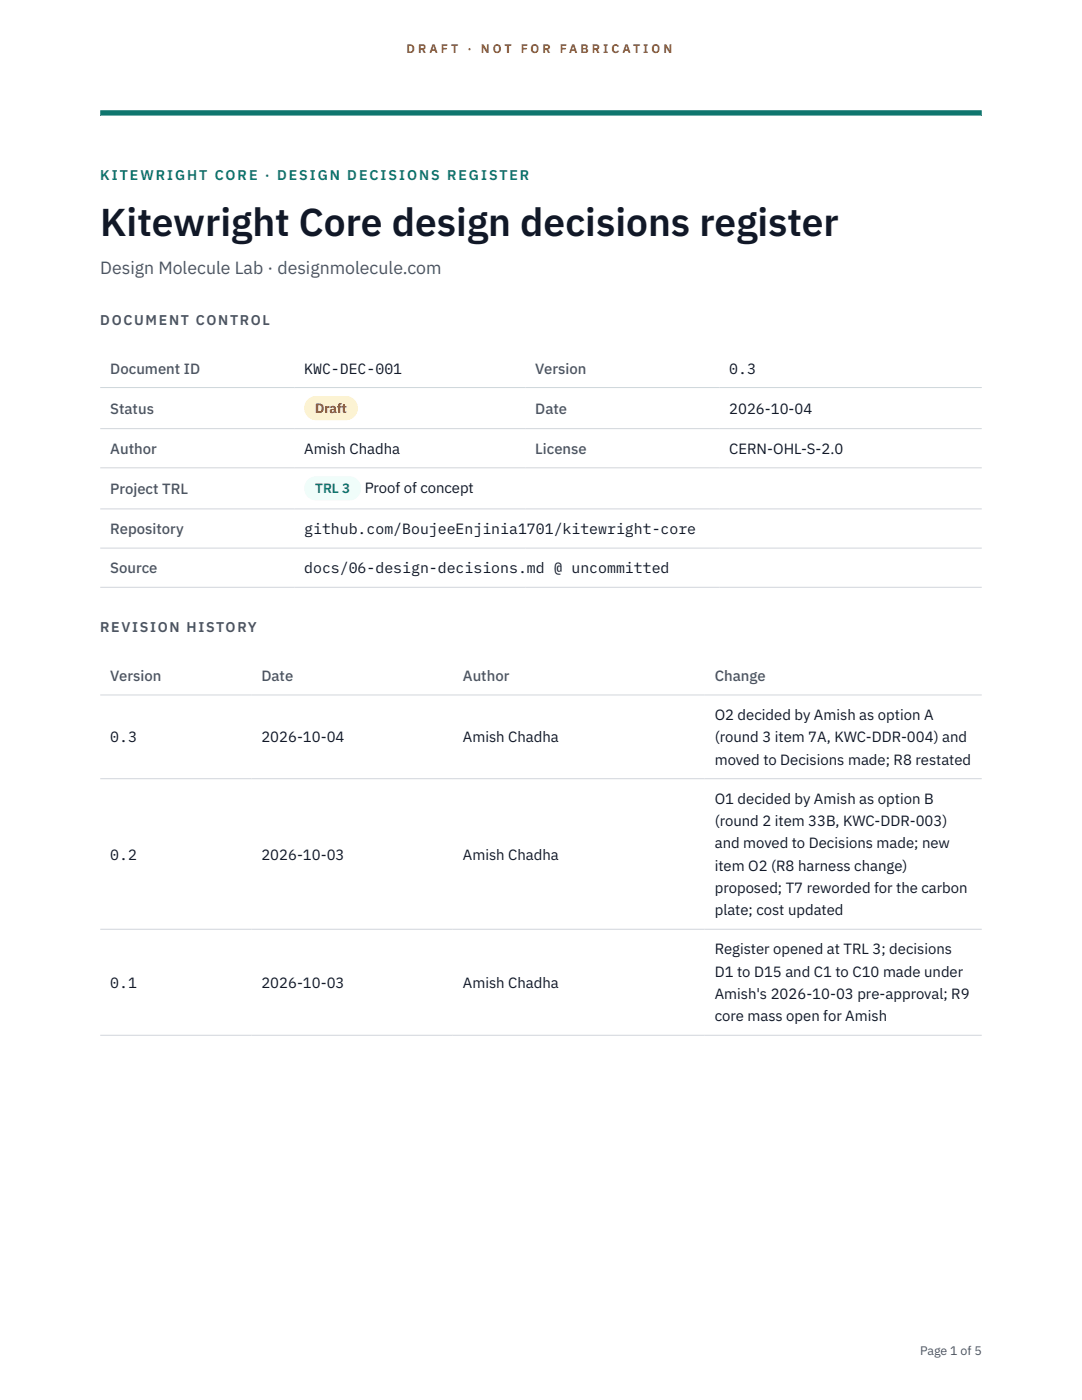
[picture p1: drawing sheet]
<svg xmlns="http://www.w3.org/2000/svg" width="216mm" height="279mm" viewBox="0 0 216 279" stroke-linecap="round" stroke-linejoin="round" font-family="sans-serif">
<defs><g id="words">
<text font-size="7.8" fill="#111827" x="20" y="47.1">Kitewright Core design decisions register</text>
<text font-size="3.5" fill="#4b5563" x="20" y="54.6">Design Molecule Lab · designmolecule.com</text>
<g font-size="3" fill="#4b5563">
<text x="22" y="74.5">Document ID</text>
<text x="106.8" y="74.5">Version</text>
<text x="22" y="82.6">Status</text>
<text x="106.8" y="82.6">Date</text>
<text x="22" y="90.6">Author</text>
<text x="106.8" y="90.6">License</text>
<text x="22" y="98.6">Project TRL</text>
<text x="22" y="106.6">Repository</text>
<text x="22" y="114.4">Source</text>
<text x="22" y="135.9">Version</text>
<text x="52.2" y="135.9">Date</text>
<text x="92.4" y="135.9">Author</text>
<text x="142.6" y="135.9">Change</text>
</g>
<g font-size="3" fill="#111827">
<text x="60.7" y="74.5">KWC-DEC-001</text>
<text x="145.5" y="74.5">0.3</text>
<text x="145.5" y="82.6">2026-10-04</text>
<text x="60.7" y="90.6">Amish Chadha</text>
<text x="145.5" y="90.6">CERN-OHL-S-2.0</text>
<text x="72.8" y="98.5">Proof of concept</text>
<text x="60.7" y="106.6">github.com/BoujeeEnjinia1701/kitewright-core</text>
<text x="60.7" y="114.4">docs/06-design-decisions.md @ uncommitted</text>
<text x="142.6" y="143.7">O2 decided by Amish as option A</text>
<text x="22" y="148.2">0.3</text>
<text x="52.2" y="148.2">2026-10-04</text>
<text x="92.4" y="148.2">Amish Chadha</text>
<text x="142.6" y="148.2">(round 3 item 7A, KWC-DDR-004) and</text>
<text x="142.6" y="152.6">moved to Decisions made; R8 restated</text>
<text x="142.6" y="160.4">O1 decided by Amish as option B</text>
<text x="142.6" y="164.9">(round 2 item 33B, KWC-DDR-003)</text>
<text x="22" y="171.5">0.2</text>
<text x="52.2" y="171.5">2026-10-03</text>
<text x="92.4" y="171.5">Amish Chadha</text>
<text x="142.6" y="169.3">and moved to Decisions made; new</text>
<text x="142.6" y="173.8">item O2 (R8 harness change)</text>
<text x="142.6" y="178.2">proposed; T7 reworded for the carbon</text>
<text x="142.6" y="182.7">plate; cost updated</text>
<text x="142.6" y="190.5">Register opened at TRL 3; decisions</text>
<text x="22" y="197.1">0.1</text>
<text x="52.2" y="197.1">2026-10-03</text>
<text x="92.4" y="197.1">Amish Chadha</text>
<text x="142.6" y="194.9">D1 to D15 and C1 to C10 made under</text>
<text x="142.6" y="199.4">Amish's 2026-10-03 pre-approval; R9</text>
<text x="142.6" y="203.8">core mass open for Amish</text>
</g>
<text font-size="2.8" fill="#0f766e" x="20" y="36">KITEWRIGHT CORE · DESIGN DECISIONS REGISTER</text>
<g font-size="2.8" fill="#4b5563">
<text x="20" y="64.8">DOCUMENT CONTROL</text>
<text x="20" y="126.2">REVISION HISTORY</text>
</g>
<text font-size="2.7" fill="#92400e" x="62.9" y="82.5">Draft</text>
<text font-size="2.7" fill="#0f766e" x="62.9" y="98.5">TRL 3</text>
<g font-size="2.5" fill="#b45309">
<text x="81.1" y="10.5">D R A F T</text>
<text x="93.3" y="10.5">·</text>
<text x="95.9" y="10.5">N O T</text>
<text x="103.9" y="10.5">F O R</text>
<text x="111.7" y="10.5">F A B R I C A T I O N</text>
</g>
<text font-size="2.5" fill="#4b5563" x="183.6" y="270.3">Page 1 of 5</text>
</g></defs>
<path d="M20 23.1h175.9zM20 22h175.9v1.1h-175.9z" fill-rule="evenodd" fill="#0f766e"/>
<path d="M20 77.3h175.9M20 85.5h175.9M20 93.4h175.9M20 101.6h175.9M20 109.4h175.9M20 117.2h175.9M20 138.7h175.9M20 155.4h175.9M20 185.5h175.9M20 206.6h175.9" fill="none" stroke="#d1d5db" stroke-width=".2"/>
<path d="M60.7 79h10.7v4.9h-10.7z" fill="#fef3c7"/>
<path d="M60.7 95.1h11.4v4.8h-11.4z" fill="#f0fdfa"/>
<use href="#words"/>
</svg>
